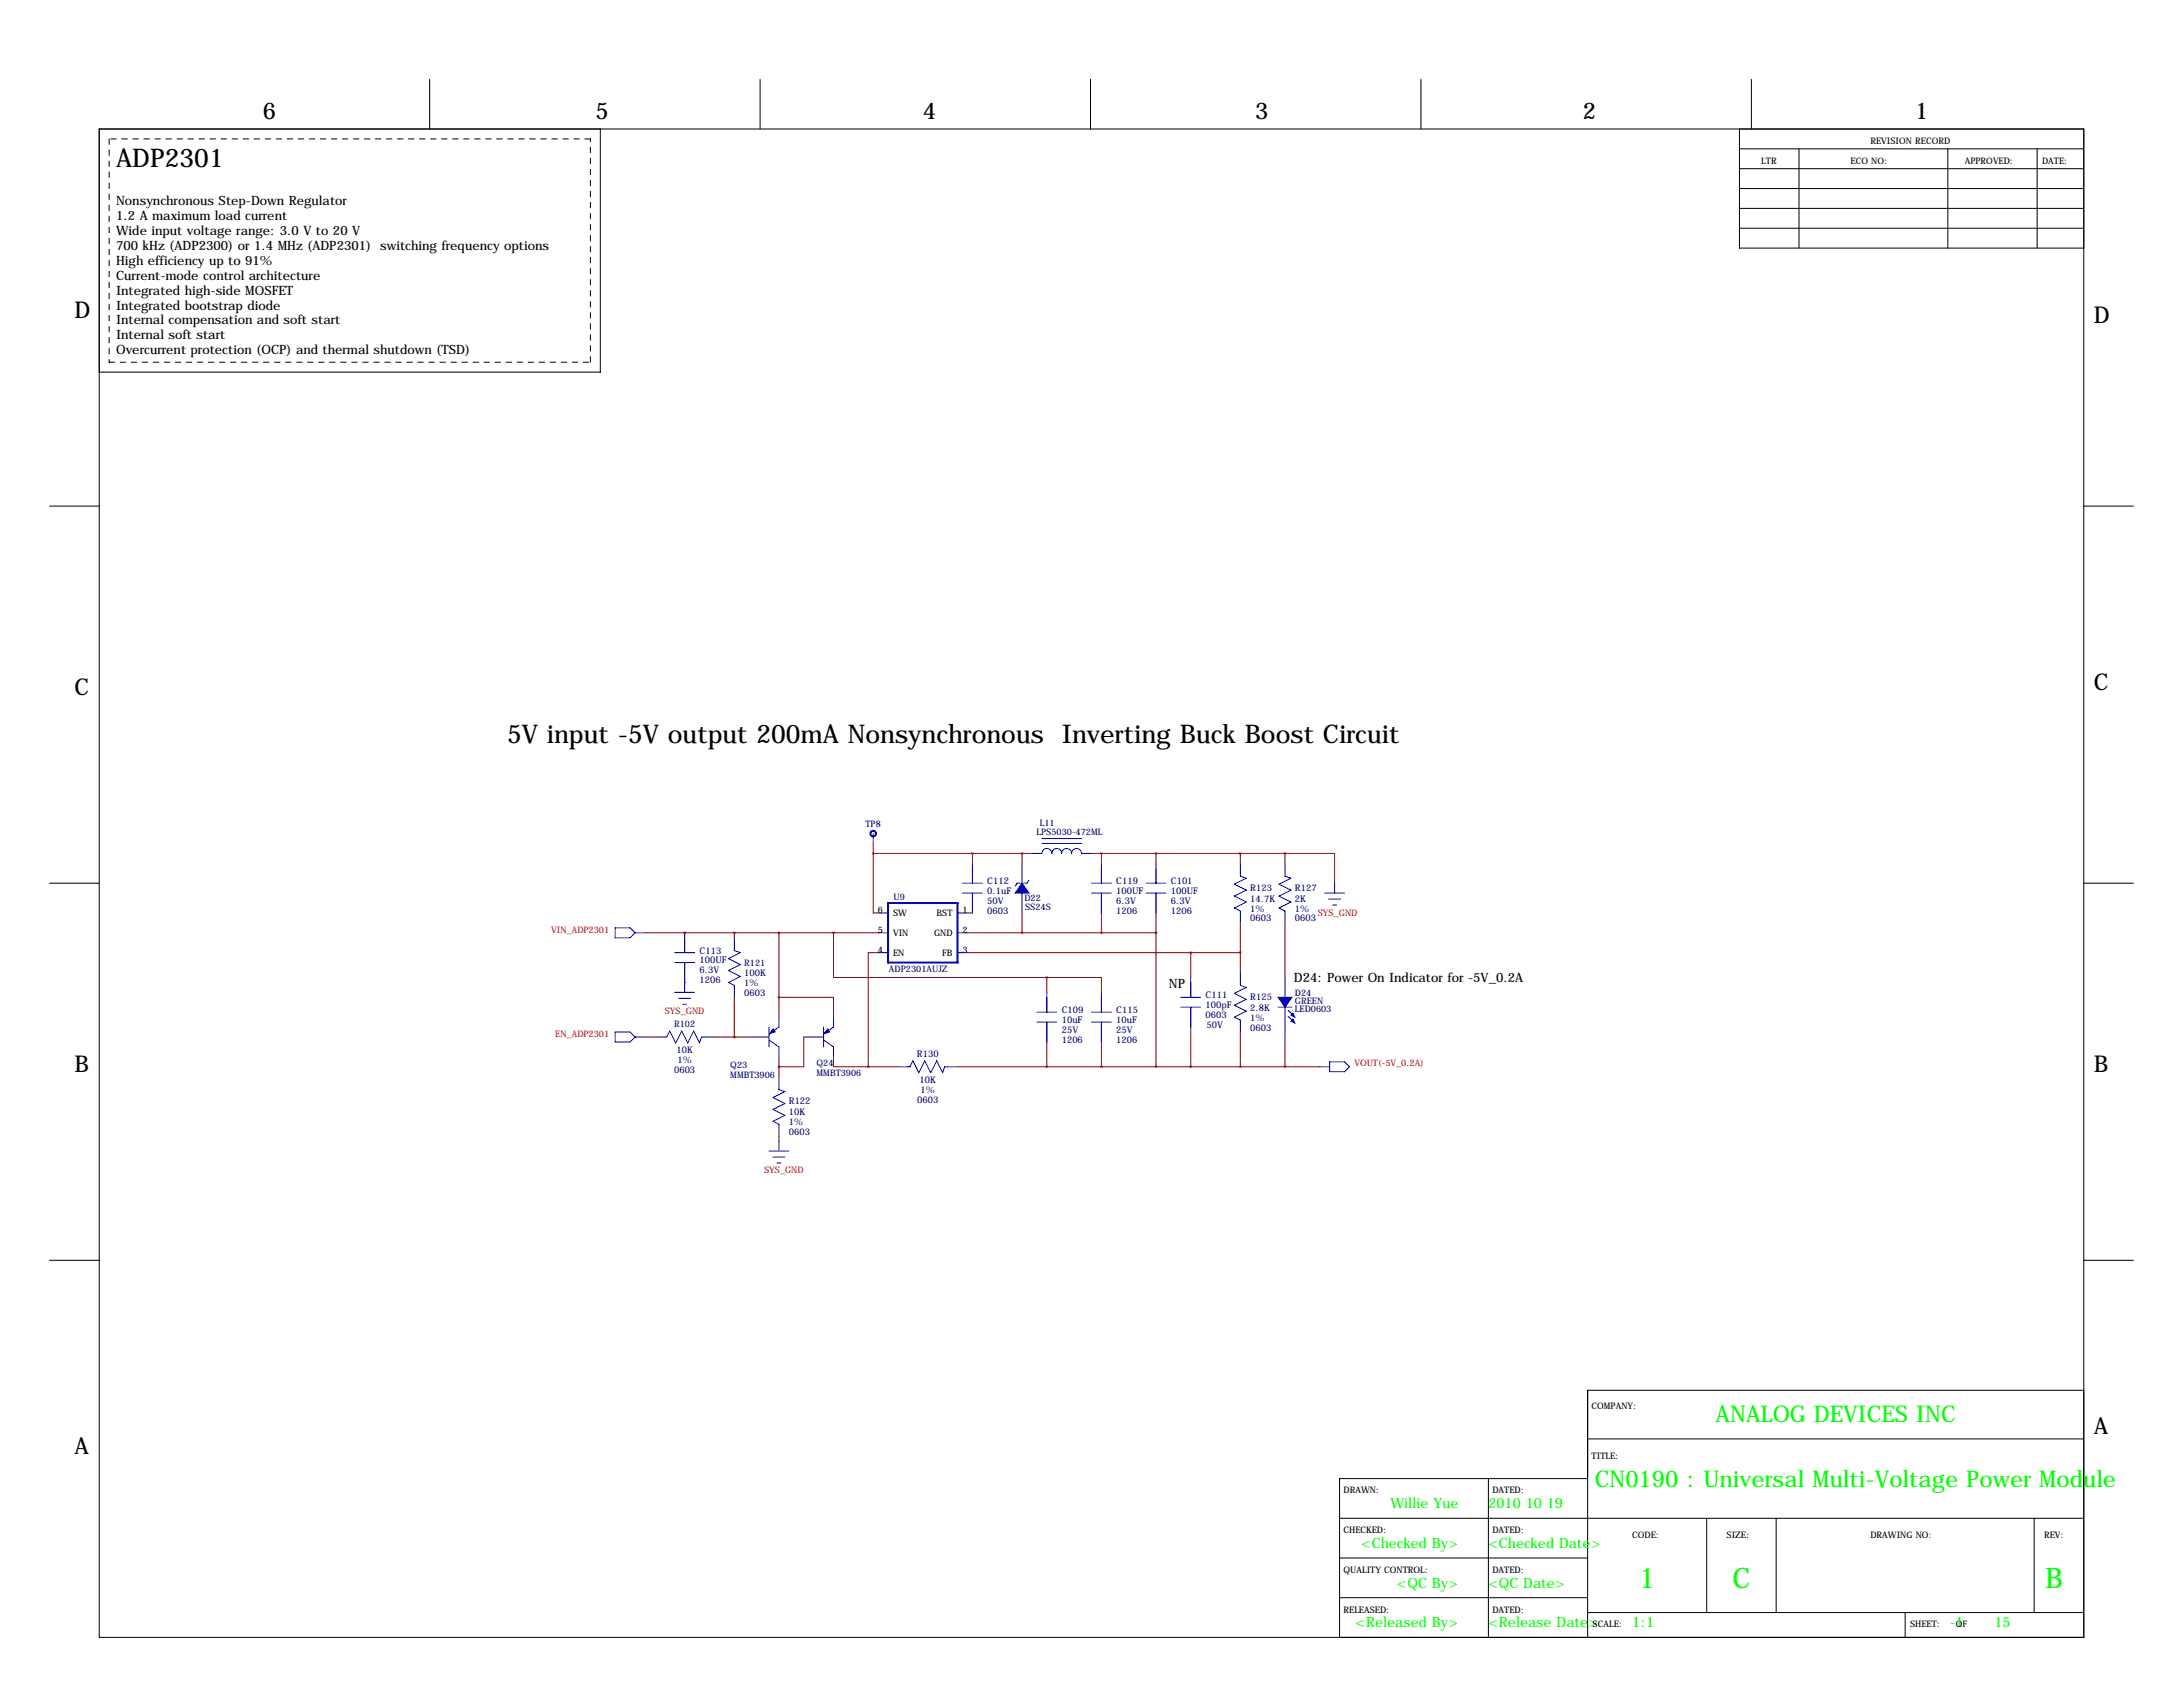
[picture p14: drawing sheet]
<svg xmlns="http://www.w3.org/2000/svg" width="559mm" height="432mm" viewBox="0 0 559 432" stroke-linecap="round" stroke-linejoin="round" font-family="sans-serif">
<defs><g id="words">
<g font-size="7.3" fill="#0f0">
<text x="419.6" y="406.4">1</text>
<text x="443.5" y="406.4">C</text>
<text x="523.5" y="406.4">B</text>
</g>
<g font-size="6.6">
<text x="29.7" y="42.7">ADP2301</text>
<text x="129.8" y="190.2">5V input -5V output 200mA Nonsynchronous Inverting Buck Boost Circuit</text>
</g>
<g font-size="5.9">
<text x="67.3" y="30.5">6</text>
<text x="152.4" y="30.5">5</text>
<text x="236.2" y="30.5">4</text>
<text x="321.3" y="30.5">3</text>
<text x="405.1" y="30.5">2</text>
<text x="490.2" y="30.5">1</text>
<text x="19" y="81.3">D</text>
<text x="535.9" y="82.6">D</text>
<text x="19" y="177.8">C</text>
<text x="535.9" y="176.5">C</text>
<text x="19" y="274.3">B</text>
<text x="535.9" y="274.3">B</text>
<text x="535.9" y="367">A</text>
<text x="19" y="372.1">A</text>
</g>
<g font-size="5.9" fill="#0f0">
<text x="439.2" y="364">ANALOG DEVICES INC</text>
<text x="408.3" y="380.5">CN0190 : Universal Multi-Voltage Power Module</text>
</g>
<g font-size="3.6" fill="#0f0">
<text x="355.9" y="386.1">Willie Yue</text>
<text x="381" y="386.1">2010 10 19</text>
<text x="348.4" y="396.2">&lt;Checked By&gt;</text>
<text x="381" y="396.2">&lt;Checked Date&gt;</text>
<text x="357.6" y="406.4">&lt;QC By&gt;</text>
<text x="381" y="406.4">&lt;QC Date&gt;</text>
<text x="347" y="416.6">&lt;Released By&gt;</text>
<text x="381" y="416.6">&lt;Release Date&gt;</text>
<text x="417.8" y="416.6">1:1</text>
<text x="499.1" y="416.6">-1</text>
<text x="510.5" y="416.6">15</text>
</g>
<g font-size="3.3">
<text x="29.7" y="52.6">Nonsynchronous Step-Down Regulator</text>
<text x="29.7" y="56.4">1.2 A maximum load current</text>
<text x="29.7" y="60.2">Wide input voltage range: 3.0 V to 20 V</text>
<text x="29.7" y="64">700 kHz (ADP2300) or 1.4 MHz (ADP2301) switching frequency options</text>
<text x="29.7" y="67.8">High efficiency up to 91%</text>
<text x="29.7" y="71.6">Current-mode control architecture</text>
<text x="29.7" y="75.4">Integrated high-side MOSFET</text>
<text x="29.7" y="79.2">Integrated bootstrap diode</text>
<text x="29.7" y="83.1">Internal compensation and soft start</text>
<text x="29.7" y="86.9">Internal soft start</text>
<text x="29.7" y="90.7">Overcurrent protection (OCP) and thermal shutdown (TSD)</text>
<text x="331.2" y="251.5">D24: Power On Indicator for -5V_0.2A</text>
<text x="299.2" y="253">NP</text>
</g>
<g font-size="2.4" fill="#000080">
<text x="252.7" y="226.3">C112</text>
<text x="285.7" y="226.3">C119</text>
<text x="299.7" y="226.3">C101</text>
<text x="252.7" y="228.7">0.1uF</text>
<text x="252.7" y="231.3">50V</text>
<text x="252.7" y="233.8">0603</text>
<text x="285.7" y="228.7">100UF</text>
<text x="285.7" y="231.3">6.3V</text>
<text x="285.7" y="233.8">1206</text>
<text x="299.7" y="228.7">100UF</text>
<text x="299.7" y="231.3">6.3V</text>
<text x="299.7" y="233.8">1206</text>
<text x="320" y="228.1">R123</text>
<text x="320" y="230.8">14.7K</text>
<text x="320" y="233.3">1%</text>
<text x="331.5" y="228.1">R127</text>
<text x="331.5" y="230.8">2K</text>
<text x="331.5" y="233.3">1%</text>
<text x="320" y="235.8">0603</text>
<text x="331.5" y="235.8">0603</text>
<text x="179.1" y="244.1">C113</text>
<text x="179.1" y="246.5">100UF</text>
<text x="179.1" y="249.1">6.3V</text>
<text x="179.1" y="251.6">1206</text>
<text x="190.5" y="249.8">100K</text>
<text x="190.5" y="252.4">1%</text>
<text x="190.5" y="254.9">0603</text>
<text x="308.6" y="255.5">C111</text>
<text x="308.6" y="257.9">100pF</text>
<text x="320" y="256">R125</text>
<text x="271.8" y="259.3">C109</text>
<text x="271.8" y="261.8">10uF</text>
<text x="285.7" y="259.3">C115</text>
<text x="285.7" y="261.8">10uF</text>
<text x="308.6" y="260.5">0603</text>
<text x="308.9" y="263">50V</text>
<text x="320" y="258.7">2.8K</text>
<text x="320" y="261.2">1%</text>
<text x="320" y="263.8">0603</text>
<text x="173.2" y="269.6">10K</text>
<text x="271.8" y="264.3">25V</text>
<text x="271.8" y="266.8">1206</text>
<text x="285.7" y="264.3">25V</text>
<text x="285.7" y="266.8">1206</text>
<text x="172.5" y="274.7">0603</text>
<text x="173.4" y="272.2">1%</text>
<text x="234.7" y="270.5">R130</text>
<text x="235.4" y="277.3">10K</text>
<text x="235.7" y="279.8">1%</text>
<text x="201.9" y="282.7">R122</text>
<text x="201.9" y="285.4">10K</text>
<text x="201.9" y="287.9">1%</text>
<text x="234.8" y="282.3">0603</text>
<text x="201.9" y="290.5">0603</text>
</g>
<g font-size="2.3">
<text x="450.8" y="41.9">LTR</text>
<text x="473.7" y="41.9">ECO NO:</text>
<text x="478.8" y="36.8">REVISION RECORD</text>
<text x="502.9" y="41.9">APPROVED:</text>
<text x="522.7" y="41.9">DATE:</text>
<text x="224.7" y="233.7">6</text>
<text x="246.4" y="233.7">1</text>
<text x="224.7" y="238.8">5</text>
<text x="228.6" y="239.6">VIN</text>
<text x="228.6" y="234.5">SW</text>
<text x="239.1" y="239.6">GND</text>
<text x="239.8" y="234.5">BST</text>
<text x="246.4" y="238.8">2</text>
<text x="224.7" y="243.8">4</text>
<text x="228.6" y="244.6">EN</text>
<text x="241.2" y="244.6">FB</text>
<text x="246.4" y="243.8">3</text>
<text x="407.4" y="360.7">COMPANY:</text>
<text x="407.4" y="373.4">TITLE:</text>
<text x="343.9" y="382.3">DRAWN:</text>
<text x="382" y="382.3">DATED:</text>
<text x="343.9" y="392.4">CHECKED:</text>
<text x="382" y="392.4">DATED:</text>
<text x="417.8" y="393.7">CODE:</text>
<text x="442" y="393.7">SIZE:</text>
<text x="478.8" y="393.7">DRAWING NO:</text>
<text x="523.2" y="393.7">REV:</text>
<text x="343.9" y="402.6">QUALITY CONTROL:</text>
<text x="382" y="402.6">DATED:</text>
<text x="343.9" y="412.7">RELEASED:</text>
<text x="382" y="412.7">DATED:</text>
<text x="407.7" y="416.6">SCALE:</text>
<text x="488.9" y="416.6">SHEET:</text>
<text x="500.7" y="416.6">OF</text>
</g>
<g font-size="2.3" fill="#000080">
<text x="221.5" y="211.6">TP8</text>
<text x="265.3" y="213.7">LPS5030-472ML</text>
<text x="266.2" y="211.4">L11</text>
<text x="228.7" y="230.4">U9</text>
<text x="262.2" y="230.7">D22</text>
<text x="262.4" y="233">SS24S</text>
<text x="190.5" y="247.1">R121</text>
<text x="227.5" y="248.7">ADP2301AUJZ</text>
<text x="331.5" y="255">D24</text>
<text x="331.5" y="257">GREEN</text>
<text x="172.6" y="262.9">R102</text>
<text x="331.5" y="259.1">LED0603</text>
<text x="186.9" y="273.3">Q23</text>
<text x="186.9" y="275.8">MMBT3906</text>
<text x="209" y="272.8">Q24</text>
<text x="209" y="275.3">MMBT3906</text>
</g>
<g font-size="2.3" fill="#f00">
<text x="141.1" y="238.8">VIN_ADP2301</text>
<text x="337.3" y="234.4">SYS_GND</text>
<text x="170.2" y="259.5">SYS_GND</text>
<text x="142.1" y="265.4">EN_ADP2301</text>
<text x="346.7" y="272.8">VOUT(-5V_0.2A)</text>
<text x="195.6" y="300.2">SYS_GND</text>
</g>
</g></defs>
<g fill="none" stroke="#000" stroke-width=".26">
<path d="M25.4 33h508v386.1h-508zM110 20.3v12.7M153.7 33v62.2h-128.3M194.6 20.3v12.7M279.1 20.3v12.7M363.7 20.3v12.7M445.3 38.1h88.1M445.3 33v30.5h88.1M448.3 20.3v12.7M460.5 38.1v25.4M498.6 38.1v25.4M521.5 38.1v25.4"/>
<path d="M445.3 48.3h88.1M445.3 43.2h88.1M445.3 53.3h88.1M445.3 58.4h88.1M12.7 129.5h12.7M533.4 129.5h12.7M12.7 226.1h12.7M533.4 226.1h12.7M12.7 322.6h12.7M533.4 322.6h12.7M533.4 355.9h-127v63.2M381 378.5v40.6"/>
<path d="M406.4 368.3h127M406.4 378.5h-63.5v40.6M342.9 388.6h190.5M342.9 398.8h63.5M436.9 388.6v24.1M454.7 388.6v24.1M520.7 388.6v24.1M342.9 408.9h63.5M406.4 412.7h127M487.7 412.7v6.4"/>
</g>
<path d="M27.9 35.6v57.1M151.1 35.6h-123.2M27.9 92.7h123.2M151.1 92.7v-57.1" fill="none" stroke="#000" stroke-width=".26" stroke-dasharray="1.4 1.4"/>
<g fill="none" stroke="#00f" stroke-width=".51">
<path d="M227.3 231.1h17.8v15.3h-17.8z"/>
<circle cx="223.5" cy="213.4" r=".71"/>
</g>
<g fill="none" stroke="#00f" stroke-width=".26">
<path d="M223.5 213.4v2.5M264.2 218.4h2.5a1.27 1.27 0 0 1 1.3-1.2 1.27 1.27 0 0 1 1.2 1.2 1.27 1.27 0 0 1 1.3-1.2 1.27 1.27 0 0 1 1.3 1.2 1.27 1.27 0 0 1 1.2-1.2 1.27 1.27 0 0 1 1.3 1.2 1.27 1.27 0 0 1 1.3-1.2 1.27 1.27 0 0 1 1.3 1.2h2.5M266.7 214.6h10.2M266.7 215.9h10.2M157.5 237.5h3.8l1.3 1.3-1.3 1.2h-3.8zM162.6 238.8h2.5M175.3 238.8v5M224.8 233.7h2.5M224.8 238.8h2.5M245.1 233.7h2.5M245.1 238.8h2.5M246.4 226.1h5.1"/>
<path d="M246.4 228.6h5.1M248.9 221v5.1M248.9 228.6v5.1M261.6 221v5.1M261.6 228.6v5.1M263.4 225.3l-.5 .8h-2.6l-.5 .7M279.4 226.1h5.1M279.4 228.6h5.1M281.9 221v5.1M281.9 228.6v5.1M293.4 226.1h5M293.4 228.6h5"/>
<path d="M295.9 221v5.1M295.9 228.6v5.1M317.5 221v3.3l1.5 .5-3 1.5 3 1.5-3 1.6 3 1.5-3 1.5 1.5 .8v3M328.9 221v3.3l1.6 .5-3.1 1.5 3.1 1.5-3.1 1.6 3.1 1.5-3.1 1.5 1.5 .8v3M339.1 228.6h5.1M340.1 230.1h3.1M341.1 231.6h1M341.6 226.1v2.5M172.7 243.8h5.1M172.7 246.4h5.1M172.7 254h5.1M173.7 255.5h3.1"/>
<path d="M174.8 257h1M175.3 246.4v7.6M188 240v3.3l1.5 .5-3.1 1.6 3.1 1.5-3.1 1.5 3.1 1.5-3.1 1.6 1.6 .7v3.1M224.8 243.8h2.5M245.1 243.8h2.5M265.4 259.1h5.1M268 254v5.1M279.4 259.1h5.1M281.9 254v5.1M302.3 257.8h5M302.3 255.3h5M304.8 250.2v5.1"/>
<path d="M304.8 257.8v5.1M317.5 248.9v3.3l1.5 .5-3 1.6 3 1.5-3 1.5 3 1.5-3 1.5 1.5 .8v3.1M327.2 257.8h3.5M328.9 250.2v5.1M328.9 257.8v7.6M329.7 258.6l1.5 1.5M157.5 264.2h3.8l1.3 1.2-1.3 1.3h-3.8zM162.6 265.4h2.5M167.6 265.4h3.1l.7-1.5 1.6 3.1 1.5-3.1 1.5 3.1 1.5-3.1 1.6 3.1 .5-1.6h3.3M191.8 265.4h5M196.8 266.2l2.6 1.8v2.5M196.8 262.9v5.1"/>
<path d="M199.4 260.3v2.6l-2.6 1.8M199.4 275.6v3.3l1.5 .5-3 1.5 3 1.5-3 1.6 3 1.5-3 1.5 1.5 .8v3M205.7 265.4h5.1M210.8 266.2l2.6 1.8v2.5M210.8 262.9v5.1M213.4 260.3v2.6l-2.6 1.8M229.9 273h3l.8-1.5 1.5 3.1 1.5-3.1 1.6 3.1 1.5-3.1 1.5 3.1 .5-1.6h3.3M265.4 261.6h5.1M268 261.6v5.1M279.4 261.6h5.1M281.9 261.6v5.1M329.7 260.1l1.5 1.5"/>
<path d="M337.8 273h2.6M340.4 271.8h3.8l1.2 1.2-1.2 1.3h-3.8zM196.8 294.6h5.1M197.9 296.2h3M198.9 297.7h1M199.4 292.1v2.5"/>
</g>
<g fill="#00f" stroke="#00f" stroke-width=".26">
<path d="M327.2 255.3h3.5l-1.8 2.5z"/>
<path d="M331 260.9l.5 1-1-.5z"/>
<path d="M331 259.3l.5 1-1-.5z"/>
<path d="M261.6 226.1l1.8 2.5h-3.6z"/>
<path d="M211.9 263.3l.5 .8-1.5 .5z"/>
<path d="M197.9 263.3l.5 .8-1.5 .5z"/>
</g>
<g fill="none" stroke="#800000" stroke-width=".26">
<path d="M223.5 218.4v15.3h1.3M223.5 215.9v2.5M223.5 218.4h40.7M248.9 218.4v2.6M261.6 218.4v2.6M279.4 218.4h49.5M281.9 218.4v2.6M295.9 218.4v2.6M317.5 218.4v2.6M328.9 218.4h12.7v7.7M328.9 218.4v2.6M165.1 238.8h10.2"/>
<path d="M175.3 238.8h.1M175.3 238.8h12.7M188 238.8h11.4M188 238.8v1.2M199.4 238.8h25.4M199.4 238.8v21.5M213.4 238.8v11.4h54.6M247.6 233.7h1.3M247.6 238.8h48.3M261.6 233.7v5.1M281.9 233.7v5.1M295.9 233.7v39.3"/>
<path d="M317.5 236.2v12.7M328.9 236.2v14M175.3 251.5h.1M188 255.3v10.1M199.4 255.3h14v5M224.8 243.8h-2.6v29.2M247.6 243.8h69.9M268 250.2h13.9v3.8M268 250.2v3.8M304.8 243.8v6.4M165.1 265.4h2.5M182.9 265.4h8.9"/>
<path d="M199.4 270.5v5.1M205.7 265.4v7.6h-6.3M213.4 270.5v2.5h8.8M222.2 273h7.7M245.1 273h92.7M268 266.7v6.3M281.9 266.7v6.3M304.8 262.9v10.1M317.5 264.2v8.8M328.9 265.4v7.6M199.4 290.8v1.3"/>
</g>
<path d="M281.9 218.4a.05 .05 0 0 0 .1 0 .05 .05 0 0 0-.1 0zM281.9 238.8a.05 .05 0 0 0 .1 0 .05 .05 0 0 0-.1 0zM328.9 273.1a.05 .05 0 0 0 .1 0 .05 .05 0 0 0-.1 0zM328.9 218.4a.05 .05 0 0 0 .1 0 .05 .05 0 0 0-.1 0zM187.9 265.4a.05 .05 0 0 0 .1 0 .05 .05 0 0 0-.1 0zM222.2 273.1a.05 .05 0 0 0 .1 0 .05 .05 0 0 0-.1 0zM213.3 238.8a.05 .05 0 0 0 .1 0 .05 .05 0 0 0-.1 0zM267.9 250.2a.05 .05 0 0 0 .1 0 .05 .05 0 0 0-.1 0zM267.9 273.1a.05 .05 0 0 0 .1 0 .05 .05 0 0 0-.1 0zM281.9 273.1a.05 .05 0 0 0 .1 0 .05 .05 0 0 0-.1 0zM175.2 238.8a.05 .05 0 0 0 .1 0 .05 .05 0 0 0-.1 0zM187.9 238.8a.05 .05 0 0 0 .1 0 .05 .05 0 0 0-.1 0z" fill="#800000" stroke="#800000" stroke-width=".63"/>
<use href="#words"/>
</svg>
